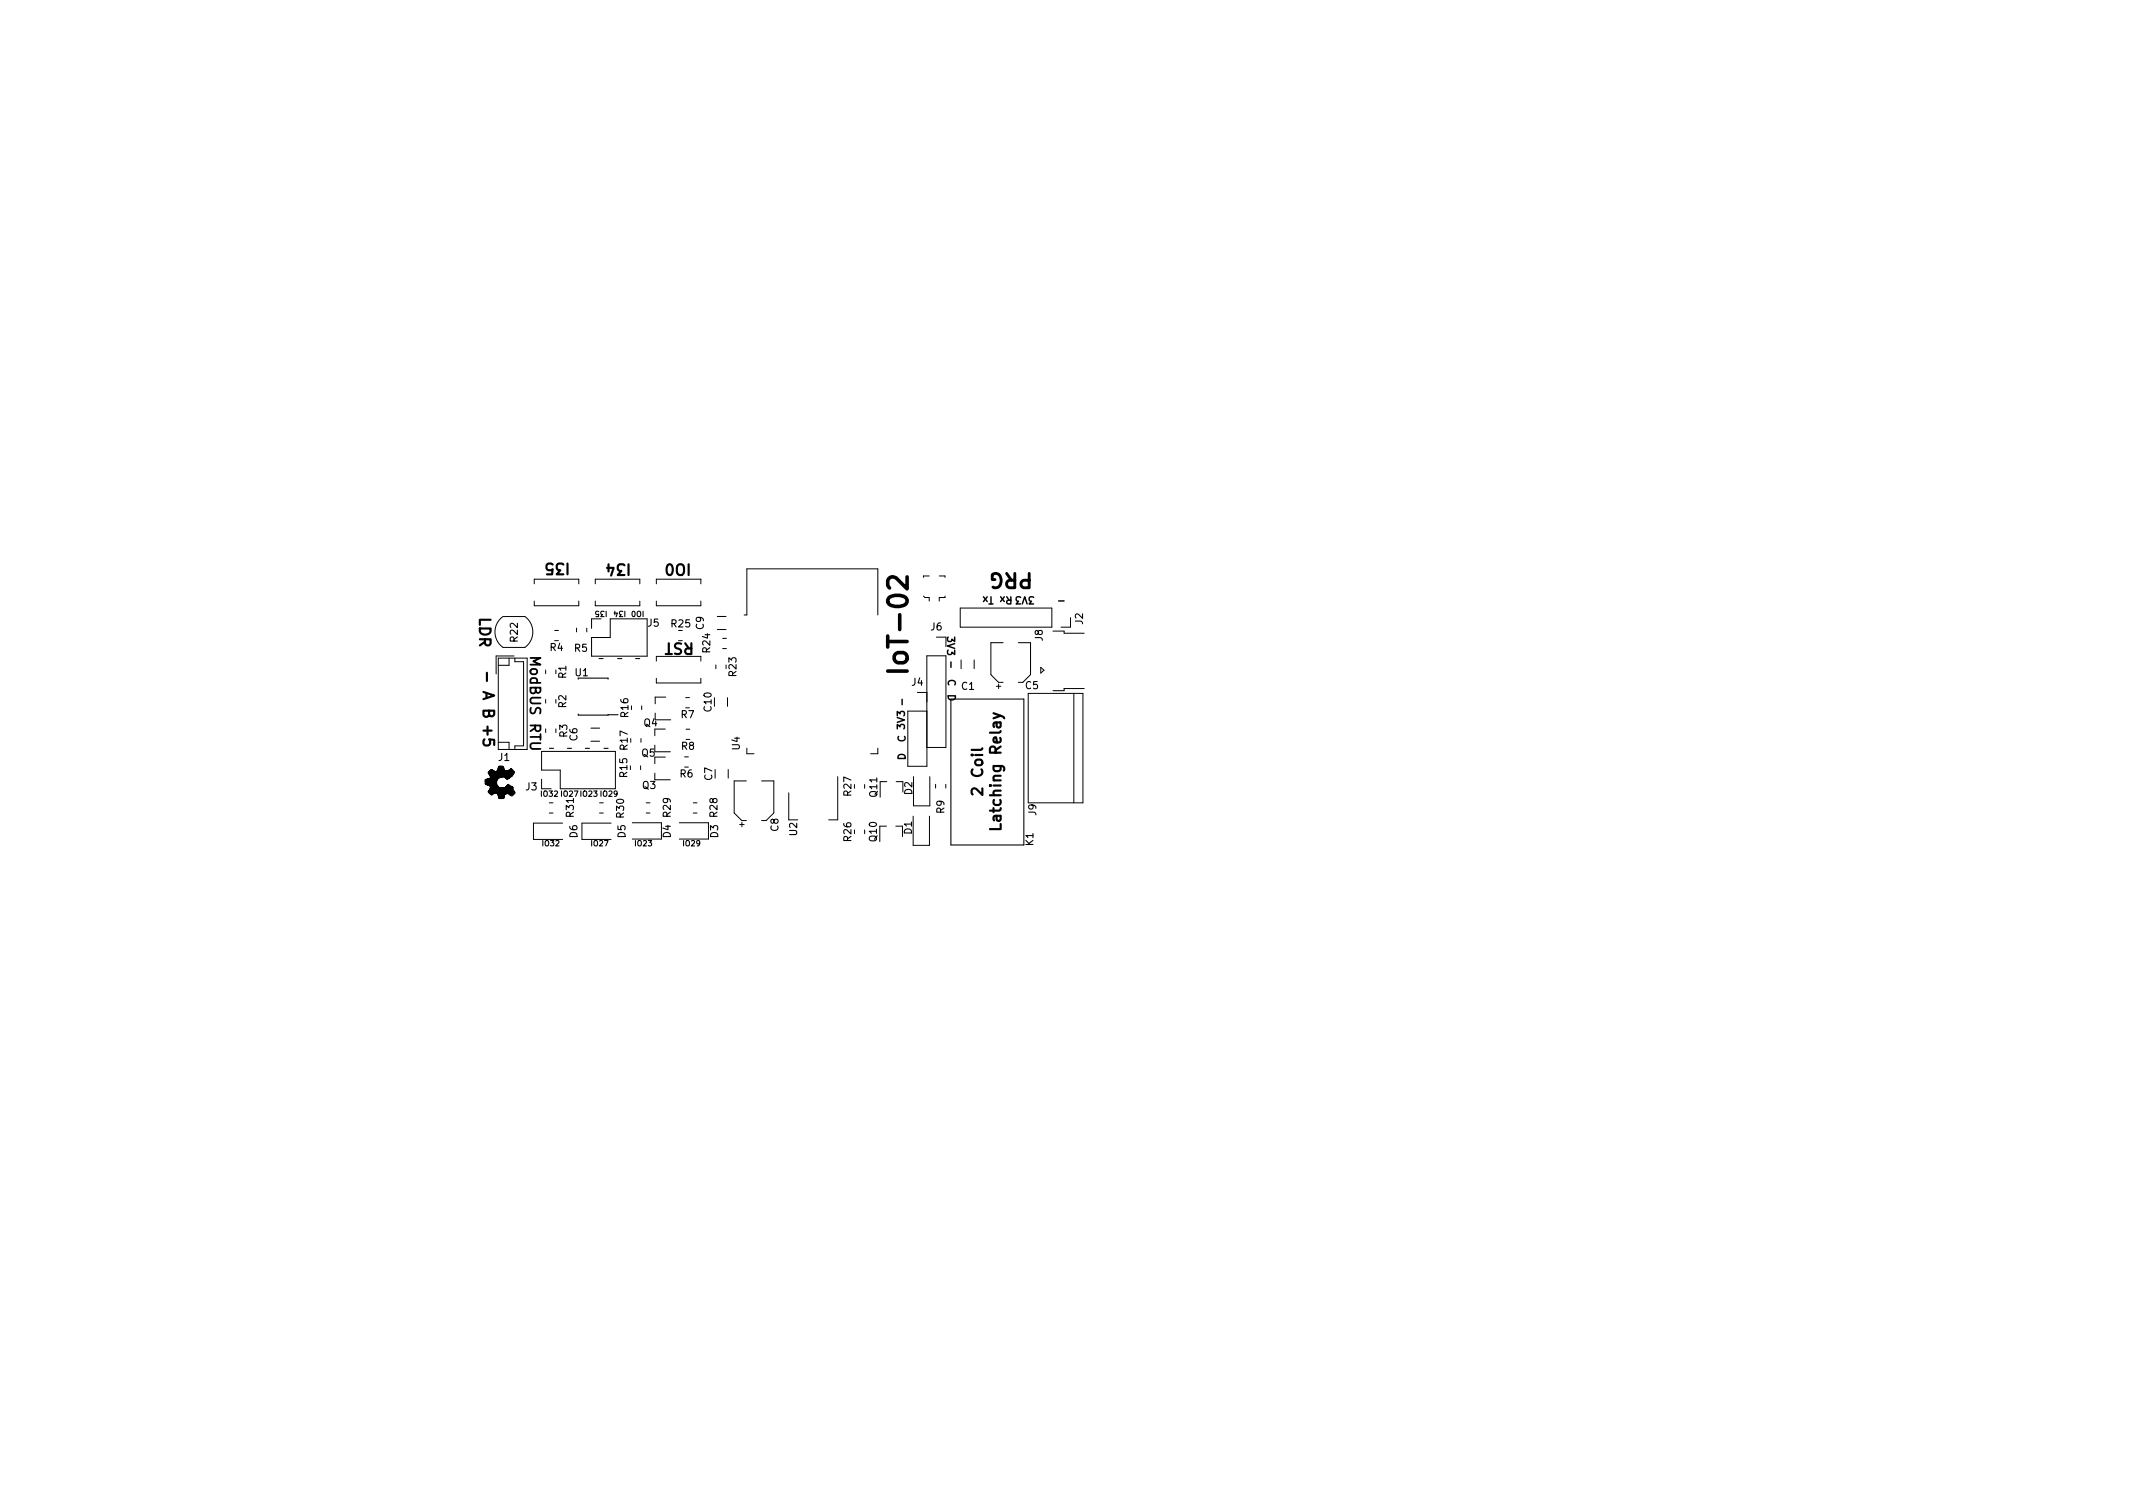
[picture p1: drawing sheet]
<svg xmlns="http://www.w3.org/2000/svg" width="297mm" height="210mm" viewBox="0 0 297 210" stroke-linecap="round" stroke-linejoin="round" font-family="sans-serif">
<defs><g id="words">
<text font-size="3.8" x="126.5" y="92.5" transform="rotate(-90 126.5 92.5)">IoT-02</text>
<text font-size="2.8" x="143.8" y="79.7" transform="rotate(-180 143.8 79.7)">PRG</text>
<g font-size="2.1">
<text x="79.1" y="78.4" transform="rotate(-180 79.1 78.4)">I35</text>
<text x="87.6" y="78.5" transform="rotate(-180 87.6 78.5)">I34</text>
<text x="96.1" y="78.5" transform="rotate(-180 96.1 78.5)">IO0</text>
<text x="66.7" y="85.9" transform="rotate(90 66.7 85.9)">LDR</text>
<text x="96.7" y="89.5" transform="rotate(-180 96.7 89.5)">RST</text>
<text x="68.4" y="94.6" transform="rotate(-90 68.4 94.6)">-</text>
<text x="67.3" y="96.1" transform="rotate(90 67.3 96.1)">A B +5</text>
<text x="136.9" y="110.3" transform="rotate(-90 136.9 110.3)">2 Coil</text>
<text x="139.4" y="114.9" transform="rotate(-90 139.4 114.9)">Latching Relay</text>
</g>
<text font-size="1.9" x="73.8" y="91.6" transform="rotate(90 73.8 91.6)">ModBUS RTU</text>
<g font-size="1.4">
<text x="143.9" y="83" transform="rotate(-180 143.9 83)">3V3 Rx Tx</text>
<text x="148" y="83.2" transform="rotate(-180 148 83.2)">-</text>
<text x="72.1" y="89.3" transform="rotate(-90 72.1 89.3)">R22</text>
<text x="90.2" y="87.2">J5</text>
<text x="93.5" y="87.3">R25</text>
<text x="98" y="87.6" transform="rotate(-90 98 87.6)">C9</text>
<text x="129.6" y="87.8">J6</text>
<text x="131.9" y="88.7" transform="rotate(90 131.9 88.7)">3V3</text>
<text x="145.2" y="89.2" transform="rotate(-90 145.2 89.2)">J8</text>
<text x="150.8" y="86.9" transform="rotate(-90 150.8 86.9)">J2</text>
<text x="76.6" y="90.6">R4</text>
<text x="78.8" y="94.4" transform="rotate(-90 78.8 94.4)">R1</text>
<text x="80" y="90.7">R5</text>
<text x="80.1" y="94.1">U1</text>
<text x="98.9" y="90.8" transform="rotate(-90 98.9 90.8)">R24</text>
<text x="102.5" y="94.1" transform="rotate(-90 102.5 94.1)">R23</text>
<text x="127" y="95.5">J4</text>
<text x="132" y="92.3" transform="rotate(90 132 92.3)">-</text>
<text x="132" y="94.5" transform="rotate(90 132 94.5)">C</text>
<text x="142.8" y="95.9">C5</text>
<text x="78.8" y="98.5" transform="rotate(-90 78.8 98.5)">R2</text>
<text x="87.5" y="99.8" transform="rotate(-90 87.5 99.8)">R16</text>
<text x="89.7" y="101.1">Q4</text>
<text x="94.9" y="100">R7</text>
<text x="99.1" y="99" transform="rotate(-90 99.1 99)">C10</text>
<text x="125.2" y="97.5" transform="rotate(90 125.2 97.5)">-</text>
<text x="132" y="96.6" transform="rotate(90 132 96.6)">D</text>
<text x="133.9" y="96">C1</text>
<text x="69.4" y="105.9">J1</text>
<text x="79" y="102.6" transform="rotate(-90 79 102.6)">R3</text>
<text x="80.4" y="103.1" transform="rotate(-90 80.4 103.1)">C6</text>
<text x="87.4" y="104.4" transform="rotate(-90 87.4 104.4)">R17</text>
<text x="89.4" y="105.3">Q5</text>
<text x="94.9" y="104.4">R8</text>
<text x="103" y="104.4" transform="rotate(-90 103 104.4)">U4</text>
<text x="126.1" y="105.9" transform="rotate(-90 126.1 105.9)">D</text>
<text x="126.1" y="103.4" transform="rotate(-90 126.1 103.4)">C 3V3</text>
<text x="73.2" y="110">J3</text>
<text x="79.9" y="113.7" transform="rotate(-90 79.9 113.7)">R31</text>
<text x="86.9" y="113.8" transform="rotate(-90 86.9 113.8)">R30</text>
<text x="87.4" y="108.2" transform="rotate(-90 87.4 108.2)">R15</text>
<text x="89.5" y="109.8">Q3</text>
<text x="93.4" y="113.7" transform="rotate(-90 93.4 113.7)">R29</text>
<text x="94.7" y="108.2">R6</text>
<text x="99.2" y="108.6" transform="rotate(-90 99.2 108.6)">C7</text>
<text x="99.9" y="113.7" transform="rotate(-90 99.9 113.7)">R28</text>
<text x="118.5" y="110.8" transform="rotate(-90 118.5 110.8)">R27</text>
<text x="122.2" y="110.9" transform="rotate(-90 122.2 110.9)">Q11</text>
<text x="127" y="110.6" transform="rotate(-90 127 110.6)">D2</text>
<text x="131.5" y="113.2" transform="rotate(-90 131.5 113.2)">R9</text>
<text x="144.3" y="113.5" transform="rotate(-90 144.3 113.5)">J9</text>
<text x="80.4" y="116.6" transform="rotate(-90 80.4 116.6)">D6</text>
<text x="87.1" y="116.6" transform="rotate(-90 87.1 116.6)">D5</text>
<text x="93.4" y="116.6" transform="rotate(-90 93.4 116.6)">D4</text>
<text x="100" y="116.6" transform="rotate(-90 100 116.6)">D3</text>
<text x="108.4" y="115.7" transform="rotate(-90 108.4 115.7)">C8</text>
<text x="111" y="116.3" transform="rotate(-90 111 116.3)">U2</text>
<text x="118.5" y="117.1" transform="rotate(-90 118.5 117.1)">R26</text>
<text x="122.1" y="117.1" transform="rotate(-90 122.1 117.1)">Q10</text>
<text x="127" y="116.1" transform="rotate(-90 127 116.1)">D1</text>
<text x="143.9" y="117.7" transform="rotate(-90 143.9 117.7)">K1</text>
</g>
<g font-size="1">
<text x="84.4" y="85.1" transform="rotate(-180 84.4 85.1)">I35</text>
<text x="87" y="85.1" transform="rotate(-180 87 85.1)">I34</text>
<text x="89.6" y="85.1" transform="rotate(-180 89.6 85.1)">IO0</text>
<text x="83.5" y="92">-</text>
<text x="86.1" y="92">-</text>
<text x="88.6" y="92">-</text>
<text x="76.6" y="104.5">-</text>
<text x="79.1" y="104.5">-</text>
<text x="81.6" y="104.5">-</text>
<text x="84.2" y="104.5">-</text>
<text x="75.4" y="110.9">IO32 IO27 IO23 IO29</text>
<text x="75.6" y="117.8">IO32</text>
<text x="82.4" y="117.8">IO27</text>
<text x="88.5" y="117.8">IO23</text>
<text x="95.2" y="117.8">IO29</text>
</g>
</g></defs>
<path d="M138.4 99.3l1.3 .5 .2 .2" fill="none" stroke="#000" stroke-width=".3"/>
<g fill="none" stroke="#000" stroke-width=".14">
<path d="M69.4 91.6h4v12.8h-4zM70 85.9a2.62 2.62 0 0 0 0 4.2h3.1M70 85.8h3.1a2.65 2.65 0 0 1 0 4.4M70.9 91.6v1h-1.5M71.6 91.3h-2.5v2.5M71.7 91.6v.5h1.2v11.8h-1.2v.5M74.4 81.3v-.7h6.2v.7M74.4 83.7v.6h6.2v-.6M76 93.3v.5M76 97.4v.5M77.2 87.8h.6M80.3 87.5v.5"/>
<path d="M81.7 87.5v.5M82.4 88.8h2.6v-2.6h5.1v5.2h-7.7zM82.9 81.3v-.7h6.2v.7M82.9 83.7v.6h6.2v-.6M83.7 86.2h-1.3v1.3M89.4 98.3v.5M91.2 99.3v.9h2.2M91.4 81.3v-.7h6.2v.7M91.4 83.7v.6h6.2v-.6M91.4 92v-.6h6.2v.6M91.4 94.4v.7h6.2v-.7M92.7 97.1h-1.5v.9"/>
<path d="M95.5 97.1h.5M99.7 92.6v.5M99.9 85.8h1.2M99.9 87.7h1.2M100.6 90.3h.6M100.6 88.9h.6M101.3 97.1v1.3M103.6 85.6h.4v-6.4h18.2v6.4M126.4 99h2.7v7.7h-2.7zM127.8 96.4h1.3v1.3M128.6 83l.2 .2h.6v.5M129.1 91.3h2.6v12.8h-2.6z"/>
<path d="M129.4 80.2h-.8v.2M130.4 88.7h1.3M130.8 80.2h.8v.2M131.6 83v.2h-.8v.5M133.7 84.7h12.8v2.6h-12.8zM133.8 91.9v1.2M135.7 91.9v1.2M138.8 95.6h.6M139.1 95.2v.7M139.7 89.5h-1.7v4.4l1.1 1.1h.6M141.8 89.5h1.7v4.4l-1.1 1.1h-.6M143.2 96.5h7.6v15.3h-7.6z"/>
<path d="M144.9 92.9l.5 .4-.5 .4zM146.6 87.9h1.6v.3h2.8M149.1 86v1.3h-1.3M149.5 96.5v15.3M151 95.9h-2.8v.3h-1.6M69.4 103.4h1.5v1M75.4 104.6h10.3v5.2h-7.7v-2.6h-2.6zM75.4 108.5v1.3M76 101.5v.5M76.5 111.8h.5M76.5 113.2h.5M77.4 101.5v.5"/>
<path d="M78.4 114.6h-4.1v2.3h4.1M82.3 103.2h1.2M82.3 101.4h1.2M83.5 111.8h.5M83.5 113.2h.5M85.1 114.6h-4.1v2.3h4.1M88.1 114.6h4v2.2h-4M89.2 106.6v.6M89.3 102.8v.6M90 111.8h.5M90 113.2h.5M91.2 103.7v1h2.2"/>
<path d="M91.2 107.6v1h2.2M92.7 101.5h-1.5v.9M92.7 105.4h-1.5v.9M94.6 114.6h4.1v2.2h-4.1M95.3 105.4h.6M95.5 101.5h.6M96.5 111.8h.6M96.5 113.2h.6M101.4 107.1v1.3M103 114.8h.6M103.3 114.5v.6M103.9 108.7h-1.7v4.5l1.1 1.1h.6"/>
<path d="M104 104.2v.8h1M106.1 108.7h1.7v4.5l-1.1 1.1h-.6M109.8 110.4v3.8M116.7 108.1v6.1h-1.3M120.4 109.2v.6M120.4 115.6v.5M122.2 104.2v.8h-1M122.5 115h1M122.6 108.8h.9M124.8 115h.9M124.8 108.8h.9M127.2 113.6v4.1h2.2v-4.1"/>
<path d="M127.2 108.1v4.1h2.3v-4.1M130.3 109.2v.5M131.7 109.2v.5"/>
</g>
<path d="M80.5 94.4h4.2v.2M80.5 99.4v.2l5.6-.1M132.4 97.3h10.2v20.4h-10.2z" fill="none" stroke="#000" stroke-width=".15"/>
<path d="M68.1 107.4h.7h-.6h.6h-.6h.6h-.6l.5-.1h-.5h.5h-.5h.4h-.3h.3h-.3l.2-.1 .5 .3 1.7-.1h-1.5h1.3h-1.2h1.1h-1.1l1-.1h-1v-.1h.9h-.9v-.1h.9h-.9l.1-.2h.7h-.7l.1-.2h.4h-.4a.45 .45 0 0 1 .6 .1l.2 .5 .4 .1 .5-.3 .5 .4-.4 .6-.6 .4-.3-.2h.5h-.5l-.3-.1-.6 .1-.3 .4v.5l.2 .4 .4 .2h1.6h-1.6l.4-.1h-.2l.4-.1h1h-1h.9h-.8l.8-.1h-.8h.7h-.7l.2-.2h.1h-.1l.6 .2 .2 .1-.1 .2 .3 .5v.2l-.2 .1a.26 .26 0 0 1-.2 .2 .26 .26 0 0 1-.3-.1l-.3-.2h-.2a.26 .26 0 0 0-.3 .4l-.1 .3h-.6h.5h-.5l-.1-.1h.8h-.8v-.2h.8h-.8v-.1h.8h-.8l-.1-.3h1.2h-1.3h2.5h-2.5l-.2-.1h2.7h-2.7l-.5 .3-.4-.3h.9h-.9l-.1-.1h3.6h-3.6l.3-.5h1.8h-1.8l1.4-.1h-1.4h1.2h-1.2l1.2-.1h-1.2v-.2l-.3-.1h1.2h-1.2l-.4-.1h1.5h-1.5l1.5-.1h-1.5v-.3h1.5h-1.5h1.6h-1.6v-.2h1.6h-1.6l.2-.1h1.5h-1.5l.5-.1v-.1h1.3l-1.3-.1h1.3h-1.3h1.4h-1.4h1.5h-1.5h1.6h-1.6l-.1-.2h3.2h-3.2l-.2-.3h3.6h-3.6l.1-.3h.8z" fill="#000" stroke="#000" stroke-width=".14"/>
<use href="#words"/>
</svg>
